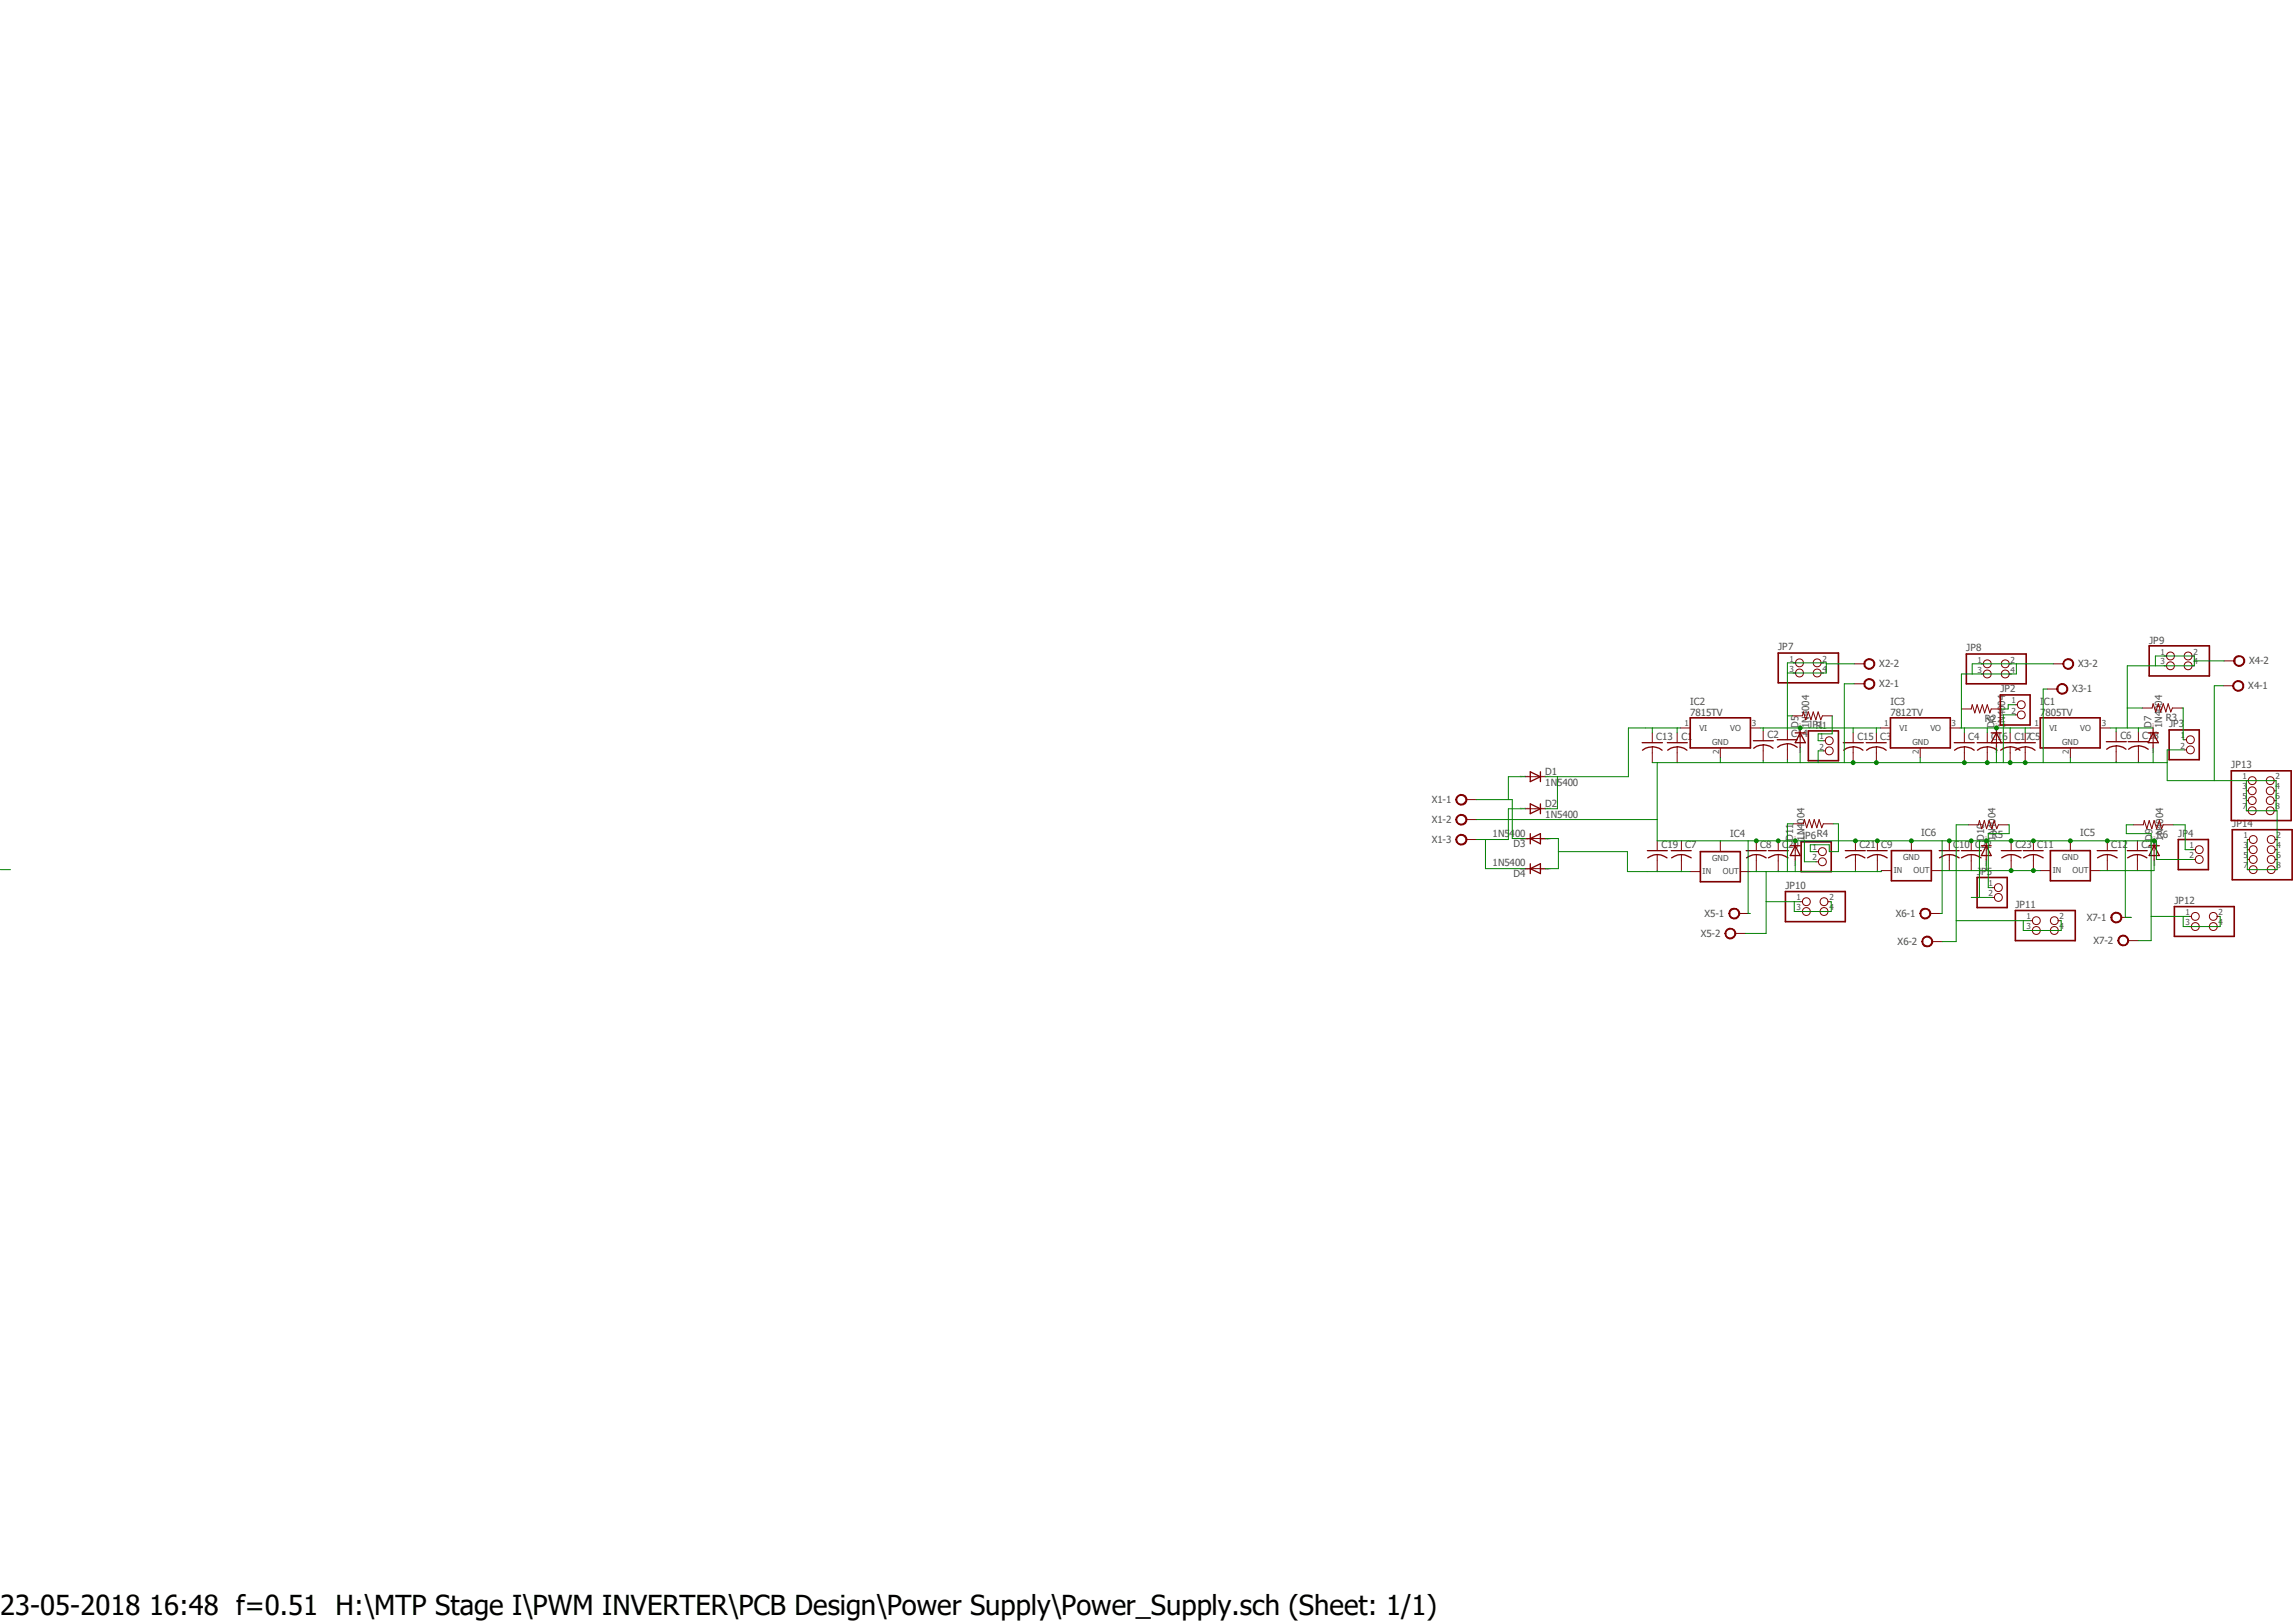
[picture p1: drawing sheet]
<svg xmlns="http://www.w3.org/2000/svg" width="297mm" height="210mm" viewBox="0 0 297 210" stroke-linecap="round" stroke-linejoin="round" font-family="sans-serif">
<defs><g id="words">
<text font-size="3.6" x="0" y="209">23-05-2018 16:48 f=0.51 H:\MTP Stage I\PWM INVERTER\PCB Design\Power Supply\Power_Supply.sch (Sheet: 1/1)</text>
<g font-size="1.3" fill="#505050">
<text x="278.1" y="83.3">JP9</text>
<text x="230.1" y="84.2">JP7</text>
<text x="243.2" y="88.9">X2-1</text>
<text x="243.2" y="86.4">X2-2</text>
<text x="254.5" y="84.3">JP8</text>
<text x="258.9" y="89.6">JP2</text>
<text x="268.2" y="89.6">X3-1</text>
<text x="268.9" y="86.4">X3-2</text>
<text x="291" y="89.2">X4-1</text>
<text x="291.1" y="86">X4-2</text>
<text x="214.3" y="95.8">C13</text>
<text x="217.6" y="95.8">C1</text>
<text x="218.7" y="92.6">7815TV</text>
<text x="218.7" y="91.3">IC2</text>
<text x="228.7" y="95.5">C2</text>
<text x="231.8" y="95.4">C14</text>
<text x="232.7" y="94.2" transform="rotate(-90 232.7 94.2)">D5</text>
<text x="234" y="94.2">JP1</text>
<text x="234.1" y="94.2" transform="rotate(-90 234.1 94.2)">1N4004</text>
<text x="235" y="94.3">R1</text>
<text x="240.4" y="95.8">C15 C3</text>
<text x="244.6" y="92.6">7812TV</text>
<text x="244.6" y="91.3">IC3</text>
<text x="254.7" y="95.8">C4</text>
<text x="256.9" y="93.4">R2</text>
<text x="257.7" y="95.8">C16 C17C5</text>
<text x="258.1" y="94.2" transform="rotate(-90 258.1 94.2)">D6</text>
<text x="259.5" y="94.2" transform="rotate(-90 259.5 94.2)">1N4004</text>
<text x="264" y="92.6">7805TV</text>
<text x="264" y="91.3">IC1</text>
<text x="274.4" y="95.7">C6</text>
<text x="277.2" y="95.7">C18</text>
<text x="278.4" y="94.2" transform="rotate(-90 278.4 94.2)">D7</text>
<text x="279.8" y="94.2" transform="rotate(-90 279.8 94.2)">1N4004</text>
<text x="280.3" y="93.3">R3</text>
<text x="280.7" y="94.1">JP3</text>
<text x="200" y="101.7">1N5400</text>
<text x="200" y="100.2">D1</text>
<text x="288.8" y="99.4">JP13</text>
<text x="185.3" y="103.9">X1-1</text>
<text x="185.3" y="106.5">X1-2</text>
<text x="200" y="105.8">1N5400</text>
<text x="200" y="104.4">D2</text>
<text x="288.9" y="107">JP14</text>
<text x="185.3" y="109.1">X1-3</text>
<text x="193.2" y="108.2">1N5400</text>
<text x="193.2" y="112.1">1N5400</text>
<text x="195.9" y="109.6">D3</text>
<text x="195.9" y="113.5">D4</text>
<text x="215" y="109.7">C19</text>
<text x="218.1" y="109.7">C7</text>
<text x="223.9" y="108.2">IC4</text>
<text x="227.8" y="109.7">C8</text>
<text x="230.6" y="109.7">C20</text>
<text x="232.1" y="108.8" transform="rotate(-90 232.1 108.8)">D11</text>
<text x="233.1" y="108.6">JP6</text>
<text x="233.5" y="108.8" transform="rotate(-90 233.5 108.8)">1N4004</text>
<text x="235.1" y="108.2">R4</text>
<text x="240.6" y="109.7">C21 C9</text>
<text x="248.6" y="108.1">IC6</text>
<text x="252.8" y="109.7">C10 C22</text>
<text x="255.9" y="113.2">JP5</text>
<text x="256.8" y="108.8" transform="rotate(-90 256.8 108.8)">D10</text>
<text x="257.8" y="108.4">R5</text>
<text x="258.2" y="108.8" transform="rotate(-90 258.2 108.8)">1N4004</text>
<text x="260.8" y="109.7">C23 C11</text>
<text x="269.2" y="108.1">IC5</text>
<text x="273.2" y="109.7">C12</text>
<text x="277.1" y="109.7">C24</text>
<text x="278.6" y="108.8" transform="rotate(-90 278.6 108.8)">D9</text>
<text x="279.1" y="108.4">R6</text>
<text x="279.9" y="108.8" transform="rotate(-90 279.9 108.8)">1N4004</text>
<text x="281.9" y="108.3">JP4</text>
<text x="220.6" y="118.7">X5-1</text>
<text x="231.1" y="115.1">JP10</text>
<text x="245.3" y="118.7">X6-1</text>
<text x="260.8" y="117.5">JP11</text>
<text x="270" y="119.2">X7-1</text>
<text x="281.4" y="117">JP12</text>
<text x="220.1" y="121.2">X5-2</text>
<text x="245.6" y="122.3">X6-2</text>
<text x="270.9" y="122.1">X7-2</text>
</g>
<g font-size="1.1" fill="#505050">
<text x="231.6" y="85.6">1</text>
<text x="231.6" y="86.9">3</text>
<text x="235.8" y="85.6">2</text>
<text x="235.8" y="86.9">4</text>
<text x="255.9" y="85.7">1</text>
<text x="255.9" y="87">3</text>
<text x="260.2" y="85.7">2</text>
<text x="260.2" y="87">4</text>
<text x="279.6" y="84.7">1</text>
<text x="279.6" y="86">3</text>
<text x="283.8" y="84.7">2</text>
<text x="283.8" y="86">4</text>
<text x="218" y="94">1</text>
<text x="219.9" y="94.6">VI</text>
<text x="223.9" y="94.6">VO</text>
<text x="226.7" y="94">3</text>
<text x="235.5" y="95.7">1</text>
<text x="243.8" y="94">1</text>
<text x="245.8" y="94.6">VI</text>
<text x="249.8" y="94.6">VO</text>
<text x="252.6" y="94">3</text>
<text x="260.3" y="91">1</text>
<text x="260.3" y="92.3">2</text>
<text x="263.3" y="94">1</text>
<text x="265.2" y="94.6">VI</text>
<text x="269.2" y="94.6">VO</text>
<text x="272" y="94">3</text>
<text x="282.2" y="95.5">1</text>
<text x="221.6" y="96.4">GND</text>
<text x="222.5" y="97.5" transform="rotate(-90 222.5 97.5)">2</text>
<text x="235.5" y="97">2</text>
<text x="247.5" y="96.4">GND</text>
<text x="248.3" y="97.5" transform="rotate(-90 248.3 97.5)">2</text>
<text x="266.9" y="96.4">GND</text>
<text x="267.7" y="97.5" transform="rotate(-90 267.7 97.5)">2</text>
<text x="282.2" y="96.9">2</text>
<text x="290.2" y="100.8">1</text>
<text x="294.5" y="100.8">2</text>
<text x="290.2" y="102.2">3</text>
<text x="290.2" y="103.4">5</text>
<text x="290.2" y="104.7">7</text>
<text x="294.5" y="102.2">4</text>
<text x="294.5" y="103.4">6</text>
<text x="294.5" y="104.7">8</text>
<text x="220.3" y="113.1">IN</text>
<text x="221.6" y="111.4">GND</text>
<text x="223" y="113.1">OUT</text>
<text x="234.6" y="110">1</text>
<text x="234.6" y="111.3">2</text>
<text x="245.1" y="113">IN</text>
<text x="246.3" y="111.3">GND</text>
<text x="247.6" y="113">OUT</text>
<text x="265.6" y="113">IN</text>
<text x="266.9" y="111.3">GND</text>
<text x="268.2" y="113">OUT</text>
<text x="283.3" y="109.8">1</text>
<text x="283.3" y="111">2</text>
<text x="290.3" y="108.5">1</text>
<text x="290.3" y="109.8">3</text>
<text x="290.3" y="111">5</text>
<text x="290.3" y="112.4">7</text>
<text x="294.6" y="108.5">2</text>
<text x="294.6" y="109.8">4</text>
<text x="294.6" y="111">6</text>
<text x="294.6" y="112.4">8</text>
<text x="232.5" y="116.5">1</text>
<text x="232.5" y="117.8">3</text>
<text x="236.8" y="116.5">2</text>
<text x="236.8" y="117.8">4</text>
<text x="257.3" y="114.7">1</text>
<text x="257.3" y="116">2</text>
<text x="262.3" y="118.9">1</text>
<text x="266.5" y="118.9">2</text>
<text x="282.8" y="118.4">1</text>
<text x="282.8" y="119.7">3</text>
<text x="287.1" y="118.4">2</text>
<text x="287.1" y="119.7">4</text>
<text x="262.3" y="120.2">3</text>
<text x="266.5" y="120.2">4</text>
</g>
<g font-size=".3" fill="#800080">
<text x="233" y="94.9" transform="rotate(-90 233 94.9)">SpiceOrder 2</text>
<text x="258.4" y="94.9" transform="rotate(-90 258.4 94.9)">SpiceOrder 2</text>
<text x="278.7" y="94.9" transform="rotate(-90 278.7 94.9)">SpiceOrder 2</text>
<text x="196.7" y="100.6">SpiceOrder 1</text>
<text x="199.3" y="100.6">SpiceOrder 2</text>
<text x="233" y="97.5" transform="rotate(-90 233 97.5)">SpiceOrder 1</text>
<text x="258.4" y="97.5" transform="rotate(-90 258.4 97.5)">SpiceOrder 1</text>
<text x="278.7" y="97.5" transform="rotate(-90 278.7 97.5)">SpiceOrder 1</text>
<text x="196.7" y="104.7">SpiceOrder 1</text>
<text x="199.3" y="104.7">SpiceOrder 2</text>
<text x="196.7" y="108.6">SpiceOrder 2</text>
<text x="196.7" y="112.5">SpiceOrder 2</text>
<text x="199.3" y="108.6">SpiceOrder 1</text>
<text x="199.3" y="112.5">SpiceOrder 1</text>
<text x="232.4" y="112.1" transform="rotate(-90 232.4 112.1)">SpiceOrder 1</text>
<text x="232.4" y="109.5" transform="rotate(-90 232.4 109.5)">SpiceOrder 2</text>
<text x="257.1" y="112.1" transform="rotate(-90 257.1 112.1)">SpiceOrder 1</text>
<text x="257.1" y="109.5" transform="rotate(-90 257.1 109.5)">SpiceOrder 2</text>
<text x="278.9" y="112.1" transform="rotate(-90 278.9 112.1)">SpiceOrder 1</text>
<text x="278.9" y="109.5" transform="rotate(-90 278.9 109.5)">SpiceOrder 2</text>
</g>
</g></defs>
<path d="M0 82l297 40.9M297 82l-297 40.9" fill="none" stroke="#fff" stroke-width=".13"/>
<path d="M218.7 92.9h7.8v3.9h-7.8zM244.6 92.9h7.8v3.9h-7.8zM264 92.9h7.8v3.9h-7.8zM220 110.2h5.2v3.9h-5.2zM244.8 110.1h5.1v3.9h-5.1zM265.3 110.1h5.2v3.9h-5.2z" fill="none" stroke="#800000" stroke-width=".21"/>
<g fill="none" stroke="#800000" stroke-width=".13">
<path d="M217.5 94.2h1.2M222.6 96.8v1.2M226.5 94.2h1.3M243.3 94.2h1.3M248.5 96.8v1.2M252.4 94.2h1.3M262.7 94.2h1.3M267.9 96.8v1.2M271.8 94.2h1.3M218.7 112.8h1.3M222.6 108.9v1.3M225.2 112.8h1.3"/>
<path d="M243.5 112.6h1.3M247.4 108.8v1.3M249.9 112.6h1.3M264 112.6h1.3M267.9 108.8v1.3M270.5 112.6h1.3"/>
</g>
<path d="M188.5 103.2a.73 .73 0 0 1 1.2-.2 .73 .73 0 0 1-.4 1.2 .73 .73 0 0 1-.9-.7h.1a.6 .6 0 0 1 .8-.6 .6 .6 0 0 1 .3 .9 .6 .6 0 0 1-1 0l-.1-.3h-.1z" fill-rule="evenodd" fill="#800000"/>
<path d="M188.5 103.2a.73 .73 0 0 1 1.2-.2 .73 .73 0 0 1-.4 1.2 .73 .73 0 0 1-.9-.7h.1a.6 .6 0 0 1 .8-.6 .6 .6 0 0 1 .3 .9 .6 .6 0 0 1-1 0l-.1-.3h-.1zM189.7 103.5h1.4" fill="none" stroke="#800000" stroke-width=".13"/>
<path d="M188.5 105.7a.73 .73 0 0 1 1.2-.1 .73 .73 0 0 1-.4 1.2 .73 .73 0 0 1-.9-.8h.1a.6 .6 0 0 1 .8-.5 .6 .6 0 0 1 .3 .9 .6 .6 0 0 1-1-.1l-.1-.3h-.1z" fill-rule="evenodd" fill="#800000"/>
<path d="M188.5 105.7a.73 .73 0 0 1 1.2-.1 .73 .73 0 0 1-.4 1.2 .73 .73 0 0 1-.9-.8h.1a.6 .6 0 0 1 .8-.5 .6 .6 0 0 1 .3 .9 .6 .6 0 0 1-1-.1l-.1-.3h-.1zM189.7 106h1.4" fill="none" stroke="#800000" stroke-width=".13"/>
<path d="M188.5 108.3a.73 .73 0 0 1 1.2-.1 .73 .73 0 0 1-.4 1.2 .73 .73 0 0 1-.9-.8h.1a.6 .6 0 0 1 .8-.5 .6 .6 0 0 1 .3 .9 .6 .6 0 0 1-1-.1l-.1-.3h-.1z" fill-rule="evenodd" fill="#800000"/>
<g fill="none" stroke="#800000" stroke-width=".13">
<path d="M213.8 94.8v1.3M213.8 96.6v2.1M217 94.8v1.3M217 96.6v2.1M228.2 94.6v1.2M228.2 96.4v2M231.3 94.4v1.3M231.3 96.2v2.1M231.9 92.6h1.4l.1-.5 .3 1 .3-1 .4 1 .3-1 .3 1 .3-1 .3 1 .2-.5h1.3M232.1 85.8h.3M232.1 87.1h.3M233 94.2v2.6"/>
<path d="M235.7 85.8h.3M235.7 87.1h.3M236 95.8h.2M236 97.2h.2M239.8 94.8v1.3M239.8 96.6v2.1M242.8 94.8v1.3M242.8 96.6v2.1M253.8 91.7h1.3l.1-.5 .4 1 .3-1 .3 1 .3-1 .3 1 .4-1 .3 1 .2-.5h1.3M254.2 94.8v1.3M254.2 96.6v2.1M256.4 85.9h.3"/>
<path d="M256.4 87.2h.3M257.2 94.8v1.3M257.2 96.6v2.1M258.4 94.2v2.6M260 85.9h.3M260 87.2h.3M260.1 94.8v1.3M260.1 96.6v2.1M260.8 91.2h.3M260.8 92.5h.3M262.1 94.8v1.3M262.1 96.6v2.1"/>
<path d="M273.9 94.7v1.3M273.9 96.5v2.1M276.7 94.7v1.3M276.7 96.5v2.1M277.2 91.6h1.3l.1-.5 .4 1 .3-1 .3 1 .4-1 .3 1 .3-1 .3 1 .2-.5h1.3M278.6 94.2v2.6M280.1 84.9h.3M280.1 86.1h.3M282.7 95.7h.3M282.7 97h.3M283.7 84.9h.3M283.7 86.1h.3"/>
<path d="M188.5 108.3a.73 .73 0 0 1 1.2-.1 .73 .73 0 0 1-.4 1.2 .73 .73 0 0 1-.9-.8h.1a.6 .6 0 0 1 .8-.5 .6 .6 0 0 1 .3 .9 .6 .6 0 0 1-1-.1l-.1-.3h-.1zM189.7 108.6h1.4M197.4 100.5h2.6M197.4 104.6h2.6M197.4 108.5h2.6M197.4 112.4h2.6M214.5 108.8v1.3M214.5 110.6v2M217.6 108.8v1.3M217.6 110.6v2M227.3 108.8v1.3M227.3 110.6v2"/>
<path d="M230.1 108.8v1.3M230.1 110.6v2M232.1 106.6h1.3l.1-.6 .3 1.1 .3-1.1 .4 1.1 .3-1.1 .3 1.1 .3-1.1 .4 1.1 .2-.5h1.2M232.3 108.8v2.6M233 116.7h.3M233 117.9h.3M235 110.2h.3M235 111.5h.3M236.6 116.7h.3M236.6 117.9h.3M240.1 108.8v1.3M240.1 110.6v2"/>
<path d="M243 108.8v1.3M243 110.6v2M252.3 108.8v1.3M252.3 110.6v2M254.7 106.7h1.3l.2-.5 .3 1 .3-1 .3 1 .3-1 .4 1 .3-1 .3 1 .2-.5h1.3M255.1 108.8v1.3M255.1 110.6v2M257 108.8v2.6M257.8 114.9h.3M257.8 116.1h.3M260.3 108.8v1.3M260.3 110.6v2"/>
<path d="M262.7 119.1h.3M263.1 108.8v1.3M263.1 110.6v2M266.3 119.1h.3M272.7 108.8v1.3M272.7 110.6v2M276.1 106.7h1.3l.1-.5 .3 1 .3-1 .4 1 .3-1 .3 1 .3-1 .3 1 .3-.5h1.3M276.6 108.8v1.3M276.6 110.6v2M278.8 108.8v2.6M283.3 118.6h.3M283.3 119.9h.3"/>
<path d="M283.8 109.9h.3M283.8 111.2h.3M286.9 118.6h.3M286.9 119.9h.3M290.7 101h.3M290.7 102.3h.3M290.7 103.6h.3M290.7 104.9h.3M294.3 101h.3M294.3 102.3h.3M294.3 103.6h.3M294.3 104.9h.3"/>
<path d="M262.7 120.4h.3M266.3 120.4h.3"/>
<circle cx="232.9" cy="87.1" r=".51"/>
<circle cx="232.9" cy="85.8" r=".51"/>
<circle cx="235.2" cy="85.8" r=".51"/>
<circle cx="235.2" cy="87.1" r=".51"/>
<circle cx="236.7" cy="97.2" r=".51"/>
<circle cx="236.7" cy="95.8" r=".51"/>
<circle cx="257.2" cy="87.2" r=".51"/>
<circle cx="257.2" cy="85.9" r=".51"/>
<circle cx="259.5" cy="87.2" r=".51"/>
<circle cx="259.5" cy="85.9" r=".51"/>
<circle cx="261.6" cy="91.2" r=".51"/>
<circle cx="261.6" cy="92.5" r=".51"/>
<circle cx="280.9" cy="84.9" r=".51"/>
<circle cx="280.9" cy="86.1" r=".51"/>
<circle cx="283.2" cy="84.9" r=".51"/>
<circle cx="283.2" cy="86.1" r=".51"/>
<circle cx="283.5" cy="97" r=".51"/>
<circle cx="283.5" cy="95.7" r=".51"/>
<circle cx="233.8" cy="116.7" r=".51"/>
<circle cx="233.8" cy="117.9" r=".51"/>
<circle cx="235.8" cy="111.5" r=".51"/>
<circle cx="235.8" cy="110.2" r=".51"/>
<circle cx="236" cy="116.7" r=".51"/>
<circle cx="236" cy="117.9" r=".51"/>
<circle cx="258.6" cy="114.9" r=".51"/>
<circle cx="258.6" cy="116.1" r=".51"/>
<circle cx="263.5" cy="119.1" r=".51"/>
<circle cx="265.8" cy="119.1" r=".51"/>
<circle cx="284.1" cy="118.6" r=".51"/>
<circle cx="284.1" cy="119.9" r=".51"/>
<circle cx="284.6" cy="111.2" r=".51"/>
<circle cx="284.6" cy="109.9" r=".51"/>
<circle cx="286.4" cy="118.6" r=".51"/>
<circle cx="286.4" cy="119.9" r=".51"/>
<circle cx="291.5" cy="104.9" r=".51"/>
<circle cx="291.5" cy="101" r=".51"/>
<circle cx="291.5" cy="103.6" r=".51"/>
<circle cx="291.5" cy="102.3" r=".51"/>
<circle cx="293.8" cy="104.9" r=".51"/>
<circle cx="293.8" cy="103.6" r=".51"/>
<circle cx="293.8" cy="102.3" r=".51"/>
<circle cx="293.8" cy="101" r=".51"/>
<circle cx="263.5" cy="120.4" r=".51"/>
<circle cx="265.8" cy="120.4" r=".51"/>
</g>
<g fill="none" stroke="#800000" stroke-width=".17">
<path d="M198 99.9l1.3 .6-1.3 .6zM199.3 99.9v1.2M212.5 96.1h2.6M213.8 96.6l.9 .2 .4 .3M213.8 96.6l-.9 .2-.3 .3M215.8 96.1h2.6M217 96.6l.9 .2 .4 .3M217 96.6l-.8 .2-.4 .3M226.9 95.8h2.6M228.2 96.4l.9 .2 .3 .2M228.2 96.4l-.9 .2-.4 .2M230 95.7h2.6"/>
<path d="M230 96.7a1.96 1.96 0 0 1 2.6 0M232.3 94.8h1.3M233 94.8l.6 1.3h-1.3zM238.5 96.1h2.6M239.8 96.6l.9 .2 .4 .3M239.8 96.6l-.8 .2-.4 .3M241.5 96.1h2.6M242.8 96.6l.9 .2 .4 .3M242.8 96.6l-.9 .2-.3 .3M252.9 96.1h2.6M254.2 96.6l.9 .2 .4 .3M254.2 96.6l-.9 .2-.4 .3"/>
<path d="M255.9 96.1h7.5M257.2 96.6l.9 .2 .3 .3M257.2 96.6l-.9 .2-.4 .3M257.7 94.8h1.3M257.7 96.1l.7-1.3 .6 1.3M260.1 96.6l.9 .2 .4 .3M260.1 96.6l-.8 .2-.4 .3M262.1 96.6l.9 .2 .4 .3M262.1 96.6l-.9 .2-.4 .3M272.6 96h2.6M273.9 96.5l.8 .2 .4 .2M273.9 96.5l-.9 .2-.4 .2"/>
<path d="M275.4 96h2.6M276.7 96.5l.9 .2 .4 .2M276.7 96.5l-.9 .2-.3 .2M278 94.8h1.3M278.6 94.8l.7 1.3h-1.3zM198 108.5l1.3-.6v1.3zM198 112.4l1.3-.6v1.2zM198 104l1.3 .6-1.3 .7zM198 107.9v1.3M198 111.8v1.2M199.3 104v1.3M213.2 110.1h2.6"/>
<path d="M213.2 111a2.05 2.05 0 0 1 2.5 0M216.3 110.1h2.6M216.3 111a2.12 2.12 0 0 1 2.6 0M226 110.1h2.6M226 111a2.12 2.12 0 0 1 2.6 0M228.9 111a2.12 2.12 0 0 1 2.5 0M228.9 110.1h2.5M231.7 109.4h1.3M232.3 109.4l.7 1.3h-1.3zM238.8 110.1h2.6M238.8 111a2.05 2.05 0 0 1 2.5 0M241.6 110.1h2.6"/>
<path d="M241.7 111a2.12 2.12 0 0 1 2.5 0M251 110.1h2.5M251 111a2.12 2.12 0 0 1 2.5 0M253.8 111a2.12 2.12 0 0 1 2.6 0M253.8 110.1h2.6M256.4 109.4h1.3M257 109.4l.7 1.3h-1.3zM259 110.1h2.6M259 111a2.05 2.05 0 0 1 2.5 0M261.8 110.1h2.6M261.9 111a2.12 2.12 0 0 1 2.5 0M271.4 110.1h2.6"/>
<path d="M271.4 111a2.12 2.12 0 0 1 2.6 0M275.3 110.1h2.6M275.3 111a2.05 2.05 0 0 1 2.5 0M278.1 109.4h1.3M278.8 109.4l.6 1.3h-1.3z"/>
</g>
<g fill="none" stroke="#800000" stroke-width=".21">
<path d="M230.1 84.5h7.8v3.8h-7.8zM234 94.6h3.9v3.8h-3.9zM254.5 84.6h7.7v3.9h-7.7zM258.9 89.9h3.8v3.9h-3.8zM278.1 83.6h7.8v3.9h-7.8zM280.7 94.4h3.9v3.9h-3.9zM288.8 99.7h7.7v6.5h-7.7zM231.1 115.4h7.7v3.9h-7.7zM233.1 108.9h3.9v3.9h-3.9zM255.9 113.5h3.9v3.9h-3.9zM260.8 117.8h7.8v3.9h-7.8zM281.4 117.3h7.7v3.9h-7.7z"/>
<path d="M281.9 108.6h3.9v3.9h-3.9z"/>
</g>
<path d="M241.5 87.9a.71 .71 0 0 1 1.1 .3 .71 .71 0 0 1-.6 1 .71 .71 0 0 1-.8-.7h.1a.59 .59 0 0 1 .8-.6 .59 .59 0 0 1 .4 .8 .59 .59 0 0 1-.9 .3l-.2-.2-.1-.3h-.1l.1-.3z" fill-rule="evenodd" fill="#800000"/>
<path d="M239.9 88.5h1.4M241.3 88.2a.73 .73 0 0 1 1.1-.3 .73 .73 0 0 1 0 1.2 .73 .73 0 0 1-1.1-.3l-.1-.3h.1a.59 .59 0 0 1 .8-.6 .59 .59 0 0 1 .4 .8 .59 .59 0 0 1-.9 .3l-.2-.2-.1-.3h-.1z" fill="none" stroke="#800000" stroke-width=".13"/>
<path d="M241.5 85.3a.71 .71 0 0 1 1.1 .3 .71 .71 0 0 1-.6 1 .71 .71 0 0 1-.8-.7h.1a.59 .59 0 0 1 .8-.6 .59 .59 0 0 1 .4 .9 .59 .59 0 0 1-.9 .2l-.2-.2-.1-.3h-.1l.1-.3z" fill-rule="evenodd" fill="#800000"/>
<path d="M239.9 85.9h1.4M241.3 85.6a.73 .73 0 0 1 1.1-.3 .73 .73 0 0 1 0 1.2 .73 .73 0 0 1-1.1-.3l-.1-.3h.1a.59 .59 0 0 1 .8-.6 .59 .59 0 0 1 .4 .9 .59 .59 0 0 1-.9 .2l-.2-.2-.1-.3h-.1z" fill="none" stroke="#800000" stroke-width=".13"/>
<path d="M266.2 88.8a.73 .73 0 0 1 1.2-.1 .73 .73 0 0 1-.3 1.1 .73 .73 0 0 1-1-.6h.2a.59 .59 0 0 1 .7-.6 .59 .59 0 0 1 .4 .8 .59 .59 0 0 1-.9 .2l-.1-.2-.1-.2h-.2z" fill-rule="evenodd" fill="#800000"/>
<path d="M264.9 89.2h1.3M266.2 88.8a.73 .73 0 0 1 1.2-.1 .73 .73 0 0 1-.3 1.1 .73 .73 0 0 1-1-.6h.2a.59 .59 0 0 1 .7-.6 .59 .59 0 0 1 .4 .8 .59 .59 0 0 1-.9 .2l-.1-.2-.1-.2h-.2z" fill="none" stroke="#800000" stroke-width=".13"/>
<path d="M267.3 85.3a.71 .71 0 0 1 1 .3 .71 .71 0 0 1-.5 1 .71 .71 0 0 1-.8-.7h.1a.59 .59 0 0 1 .7-.6 .59 .59 0 0 1 .4 .9 .59 .59 0 0 1-.9 .2l-.2-.2v-.3h-.1v-.3z" fill-rule="evenodd" fill="#800000"/>
<path d="M265.7 85.9h1.3M267.3 85.3a.71 .71 0 0 1 1 .3 .71 .71 0 0 1-.5 1 .71 .71 0 0 1-.8-.7h.1a.59 .59 0 0 1 .7-.6 .59 .59 0 0 1 .4 .9 .59 .59 0 0 1-.9 .2l-.2-.2v-.3h-.1v-.3z" fill="none" stroke="#800000" stroke-width=".13"/>
<path d="M289 88.4a.73 .73 0 0 1 1.2-.1 .73 .73 0 0 1-.3 1.2 .73 .73 0 0 1-1-.8h.2a.6 .6 0 0 1 .7-.5 .6 .6 0 0 1 .3 .9 .6 .6 0 0 1-1-.1v-.3h-.2z" fill-rule="evenodd" fill="#800000"/>
<path d="M287.7 88.7h1.3M289 88.4a.73 .73 0 0 1 1.2-.1 .73 .73 0 0 1-.3 1.2 .73 .73 0 0 1-1-.8h.2a.6 .6 0 0 1 .7-.5 .6 .6 0 0 1 .3 .9 .6 .6 0 0 1-1-.1v-.3h-.2z" fill="none" stroke="#800000" stroke-width=".13"/>
<path d="M289.1 85.2a.73 .73 0 0 1 1.2-.2 .73 .73 0 0 1-.3 1.2 .73 .73 0 0 1-.9-.7h.1a.58 .58 0 0 1 .6-.6 .58 .58 0 0 1 .6 .7 .58 .58 0 0 1-.7 .5l-.3-.1-.1-.2-.1-.3h-.1z" fill-rule="evenodd" fill="#800000"/>
<path d="M287.8 85.5h1.3M289.1 85.2a.73 .73 0 0 1 1.2-.2 .73 .73 0 0 1-.3 1.2 .73 .73 0 0 1-.9-.7h.1a.58 .58 0 0 1 .6-.6 .58 .58 0 0 1 .6 .7 .58 .58 0 0 1-.7 .5l-.3-.1-.1-.2-.1-.3h-.1z" fill="none" stroke="#800000" stroke-width=".13"/>
<path d="M224 117.6a.71 .71 0 0 1 1.1 .3 .71 .71 0 0 1-.5 1 .71 .71 0 0 1-.9-.7h.2a.59 .59 0 0 1 .7-.6 .59 .59 0 0 1 .4 .9 .59 .59 0 0 1-.9 .2l-.2-.2v-.3h-.2l.1-.3z" fill-rule="evenodd" fill="#800000"/>
<path d="M224 117.6a.71 .71 0 0 1 1.1 .3 .71 .71 0 0 1-.5 1 .71 .71 0 0 1-.9-.7h.2a.59 .59 0 0 1 .7-.6 .59 .59 0 0 1 .4 .9 .59 .59 0 0 1-.9 .2l-.2-.2v-.3h-.2l.1-.3zM225.1 118.2h1.3" fill="none" stroke="#800000" stroke-width=".13"/>
<path d="M223.5 120.2a.71 .71 0 0 1 1.1 .3 .71 .71 0 0 1-.5 1 .71 .71 0 0 1-.9-.7h.2a.59 .59 0 0 1 .7-.6 .59 .59 0 0 1 .4 .8 .59 .59 0 0 1-.9 .3l-.2-.2v-.3h-.2l.1-.3z" fill-rule="evenodd" fill="#800000"/>
<path d="M223.5 120.2a.71 .71 0 0 1 1.1 .3 .71 .71 0 0 1-.5 1 .71 .71 0 0 1-.9-.7h.2a.59 .59 0 0 1 .7-.6 .59 .59 0 0 1 .4 .8 .59 .59 0 0 1-.9 .3l-.2-.2v-.3h-.2l.1-.3zM224.6 120.8h1.2" fill="none" stroke="#800000" stroke-width=".13"/>
<path d="M248.8 117.6a.71 .71 0 0 1 1 .3 .71 .71 0 0 1-.5 1 .71 .71 0 0 1-.8-.7h.1a.59 .59 0 0 1 .7-.6 .59 .59 0 0 1 .4 .9 .59 .59 0 0 1-.9 .2l-.2-.2v-.3h-.1v-.3z" fill-rule="evenodd" fill="#800000"/>
<path d="M248.8 117.6a.71 .71 0 0 1 1 .3 .71 .71 0 0 1-.5 1 .71 .71 0 0 1-.8-.7h.1a.59 .59 0 0 1 .7-.6 .59 .59 0 0 1 .4 .9 .59 .59 0 0 1-.9 .2l-.2-.2v-.3h-.1v-.3zM249.8 118.2h1.3" fill="none" stroke="#800000" stroke-width=".13"/>
<path d="M249 121.2a.71 .71 0 0 1 1.1 .3 .71 .71 0 0 1-.5 1 .71 .71 0 0 1-.9-.7h.1a.58 .58 0 0 1 .7-.5 .58 .58 0 0 1 .4 .7 .58 .58 0 0 1-.8 .3l-.2-.2-.1-.3h-.1l.1-.3z" fill-rule="evenodd" fill="#800000"/>
<path d="M249 121.2a.71 .71 0 0 1 1.1 .3 .71 .71 0 0 1-.5 1 .71 .71 0 0 1-.9-.7h.1a.58 .58 0 0 1 .7-.5 .58 .58 0 0 1 .4 .7 .58 .58 0 0 1-.8 .3l-.2-.2-.1-.3h-.1l.1-.3zM250.1 121.8h1.2" fill="none" stroke="#800000" stroke-width=".13"/>
<path d="M273.2 118.4a.73 .73 0 0 1 1.1-.2 .73 .73 0 0 1 0 1.1 .73 .73 0 0 1-1.1-.3v-.3h.1a.59 .59 0 0 1 .7-.5 .59 .59 0 0 1 .4 .8 .59 .59 0 0 1-.8 .2l-.3-.2v-.3h-.1z" fill-rule="evenodd" fill="#800000"/>
<path d="M273.2 118.4a.73 .73 0 0 1 1.1-.2 .73 .73 0 0 1 0 1.1 .73 .73 0 0 1-1.1-.3v-.3h.1a.59 .59 0 0 1 .7-.5 .59 .59 0 0 1 .4 .8 .59 .59 0 0 1-.8 .2l-.3-.2v-.3h-.1zM274.5 118.7h1.3" fill="none" stroke="#800000" stroke-width=".13"/>
<path d="M274.4 121.1a.71 .71 0 0 1 1 .3 .71 .71 0 0 1-.5 1 .71 .71 0 0 1-.8-.7h.1a.58 .58 0 0 1 .7-.6 .58 .58 0 0 1 .3 .9 .58 .58 0 0 1-.9 0l-.1-.3h-.1l.1-.3z" fill-rule="evenodd" fill="#800000"/>
<g fill="none" stroke="#800000" stroke-width=".13">
<path d="M290.8 108.6h.3M290.8 109.9h.3M290.8 111.2h.3M290.8 112.5h.3M294.4 108.6h.3M294.4 109.9h.3M294.4 111.2h.3M294.4 112.5h.3M274.4 121.1a.71 .71 0 0 1 1 .3 .71 .71 0 0 1-.5 1 .71 .71 0 0 1-.8-.7h.1a.58 .58 0 0 1 .7-.6 .58 .58 0 0 1 .3 .9 .58 .58 0 0 1-.9 0l-.1-.3h-.1l.1-.3zM275.4 121.7h1.3"/>
<circle cx="291.6" cy="109.9" r=".51"/>
<circle cx="291.6" cy="111.2" r=".51"/>
<circle cx="291.6" cy="112.5" r=".51"/>
<circle cx="291.6" cy="108.6" r=".51"/>
<circle cx="293.9" cy="109.9" r=".51"/>
<circle cx="293.9" cy="111.2" r=".51"/>
<circle cx="293.9" cy="108.6" r=".51"/>
<circle cx="293.9" cy="112.5" r=".51"/>
</g>
<path d="M288.9 107.4h7.7v6.4h-7.7z" fill="none" stroke="#800000" stroke-width=".21"/>
<path d="M227.8 94.2h15.5M228.2 94.2v.4M231.3 87.1h5v-1.3h-5v8.6M231.3 92.6h.6M239.8 94.2v.6M242.8 94.2v.6M0 112.5h1.4" fill="none" stroke="#008000" stroke-width=".13"/>
<circle cx="233" cy="94.2" r=".25" fill="#008000"/>
<g fill="none" stroke="#008000" stroke-width=".13">
<path d="M236.3 85.9h3.6M253.7 94.2h9M254.2 94.2v.6M255.2 87.2v-1.3h5.7v1.3h-7.1v7M257.2 94.2v.6M260.1 94.2v.6M262.1 94.2v.6"/>
<circle cx="233" cy="94.2" r=".25"/>
</g>
<circle cx="258.4" cy="94.2" r=".25" fill="#008000"/>
<g fill="none" stroke="#008000" stroke-width=".13">
<path d="M213.8 94.2v.6M217 94.2v.6M217.5 94.2h-6.8v6.3h-10.7M237.1 92.6v2.4h-1.8v.8h.7M260.8 91.2h-.9v.5h-.9M260.9 85.9h4.8M273.1 94.2h5.5M273.9 94.2v.5M275.3 91.6h1.9M276.7 94.2v.5M278.9 86.1v-1.2h5.1v1.2h-8.7v8.1M282.4 91.6h.1v4.1h.2"/>
<path d="M284 85.5h3.8M191.1 103.5h4.6v5h1.7M192.2 108.6v3.8h5.2M197.4 100.5h-2.2v3M197.4 104.6h-2.2v4h-4.1M200 108.5h1.7v3.9h-1.7M201.5 100.5v4.1h-1.5M201.7 110.2h8.9v2.6h8.1M214.5 112.6v.2M217.6 112.6v.2M227.3 112.6v.2M228.6 116.7h4.4"/>
<path d="M228.6 112.8v8h-2.8M230.1 112.6v.2M232.1 106.6h-.8v6.2M232.2 116.7v1.2h4.8v-1.2h-.1M232.3 111.4v1.4M237.2 106.6h.7v3.6h-1.2v-.9h-2.4v.9h.7M240.1 112.6v.2M243 112.6v.2M243.5 112.6v.2h-17M251.2 112.6h11.9M253.2 106.7h1.5M259.9 106.7h.1v1.2h-2.7v7h.5"/>
<path d="M276.1 106.7h-.9v1.2h3.2v13.8h-1.7M278.4 118.6h4.9M278.8 111.4v1.2h-7M281.3 106.7h1.5v3.2h1M282.5 118.6v1.3h4.8v-1.3h-.1"/>
<circle cx="258.4" cy="94.2" r=".25"/>
</g>
<circle cx="260.3" cy="112.7" r=".25" fill="#008000"/>
<g fill="none" stroke="#008000" stroke-width=".13">
<path d="M263.1 112.6h.9"/>
<circle cx="260.3" cy="112.7" r=".25"/>
</g>
<circle cx="263.1" cy="112.7" r=".25" fill="#008000"/>
<g fill="none" stroke="#008000" stroke-width=".13">
<path d="M213.8 98.7h.7v10.1h15.6M222.6 108.8v.1M253.2 119.1h9.5M253.2 106.7v15.1h-1.9M256.2 116.1h1.6M257 111.4v1.2M261.8 119.1v1.3h4.9v-1.3h-.1"/>
<circle cx="263.1" cy="112.7" r=".25"/>
</g>
<circle cx="227.3" cy="108.8" r=".25" fill="#008000"/>
<circle cx="227.3" cy="108.8" r=".25" fill="none" stroke="#008000" stroke-width=".13"/>
<circle cx="230.1" cy="108.8" r=".25" fill="#008000"/>
<g fill="none" stroke="#008000" stroke-width=".13">
<path d="M230.1 108.8h17.3"/>
<circle cx="230.1" cy="108.8" r=".25"/>
</g>
<circle cx="243" cy="108.8" r=".25" fill="#008000"/>
<circle cx="243" cy="108.8" r=".25" fill="none" stroke="#008000" stroke-width=".13"/>
<circle cx="240.1" cy="108.8" r=".25" fill="#008000"/>
<g fill="none" stroke="#008000" stroke-width=".13">
<path d="M247.4 108.8h3.9"/>
<circle cx="240.1" cy="108.8" r=".25"/>
</g>
<circle cx="247.4" cy="108.8" r=".25" fill="#008000"/>
<g fill="none" stroke="#008000" stroke-width=".13">
<path d="M251.3 108.8h3.8"/>
<circle cx="247.4" cy="108.8" r=".25"/>
</g>
<circle cx="252.3" cy="108.8" r=".25" fill="#008000"/>
<g fill="none" stroke="#008000" stroke-width=".13">
<path d="M255.1 108.8h1.1"/>
<circle cx="252.3" cy="108.8" r=".25"/>
</g>
<circle cx="255.1" cy="108.8" r=".25" fill="#008000"/>
<g fill="none" stroke="#008000" stroke-width=".13">
<path d="M256.2 108.8h6.9"/>
<circle cx="255.1" cy="108.8" r=".25"/>
</g>
<circle cx="260.3" cy="108.8" r=".25" fill="#008000"/>
<g fill="none" stroke="#008000" stroke-width=".13">
<path d="M263.1 108.8h4.8"/>
<circle cx="260.3" cy="108.8" r=".25"/>
</g>
<circle cx="263.1" cy="108.8" r=".25" fill="#008000"/>
<g fill="none" stroke="#008000" stroke-width=".13">
<path d="M267.9 108.8h7.1"/>
<circle cx="263.1" cy="108.8" r=".25"/>
</g>
<circle cx="272.7" cy="108.8" r=".25" fill="#008000"/>
<circle cx="272.7" cy="108.8" r=".25" fill="none" stroke="#008000" stroke-width=".13"/>
<circle cx="267.9" cy="108.8" r=".25" fill="#008000"/>
<g fill="none" stroke="#008000" stroke-width=".13">
<path d="M248.5 98v.7M267.9 98v.7M273.9 98.6v.1M276.7 98.6v.1h-62.2M275 108.8h1.6"/>
<circle cx="267.9" cy="108.8" r=".25"/>
</g>
<circle cx="254.2" cy="98.7" r=".25" fill="#008000"/>
<circle cx="254.2" cy="98.7" r=".25" fill="none" stroke="#008000" stroke-width=".13"/>
<circle cx="257.2" cy="98.7" r=".25" fill="#008000"/>
<circle cx="257.2" cy="98.7" r=".25" fill="none" stroke="#008000" stroke-width=".13"/>
<circle cx="260.1" cy="98.7" r=".25" fill="#008000"/>
<circle cx="260.1" cy="98.7" r=".25" fill="none" stroke="#008000" stroke-width=".13"/>
<circle cx="262.1" cy="98.7" r=".25" fill="#008000"/>
<g fill="none" stroke="#008000" stroke-width=".13">
<path d="M222.6 98v.7M228.2 98.4v.3M231.3 98.3v.4M236 97.2h-.7v1.5M260.8 92.5h-1.6v6.2M276.7 98.7h3.8M282.7 97h-2.2v4h10.2M191.1 106h23.4"/>
<circle cx="262.1" cy="98.7" r=".25"/>
</g>
<circle cx="239.8" cy="98.7" r=".25" fill="#008000"/>
<circle cx="239.8" cy="98.7" r=".25" fill="none" stroke="#008000" stroke-width=".13"/>
<circle cx="242.8" cy="98.7" r=".25" fill="#008000"/>
<g fill="none" stroke="#008000" stroke-width=".13">
<path d="M233.5 108.8v2.7h1.5M256.2 108.8v7.3h-1.1M276.6 108.8h2.5v2.4h4.7M290.7 101h3.9v3.9h-3.9z"/>
<circle cx="242.8" cy="98.7" r=".25"/>
</g>
<circle cx="278.8" cy="108.8" r=".25" fill="#008000"/>
<circle cx="278.8" cy="108.8" r=".25" fill="none" stroke="#008000" stroke-width=".13"/>
<circle cx="257.1" cy="108.8" r=".25" fill="#008000"/>
<circle cx="257.1" cy="108.8" r=".25" fill="none" stroke="#008000" stroke-width=".13"/>
<circle cx="232.3" cy="108.8" r=".25" fill="#008000"/>
<g fill="none" stroke="#008000" stroke-width=".13">
<path d="M233 96.8v1.9M239.9 88.5h-1.2v10.2M258.4 96.8v1.9M264.9 89.2h-.5v9.5M278.6 96.8v1.9M287.7 88.7h-1.1v12.3M226.2 108.8v9.4h.3M251.3 108.8v9.4h-.2M275 108.8v9.9h.8M294.6 104.9h.1v7.6h-3.9v-3.9"/>
<circle cx="232.3" cy="108.8" r=".25"/>
</g>
<use href="#words"/>
</svg>
